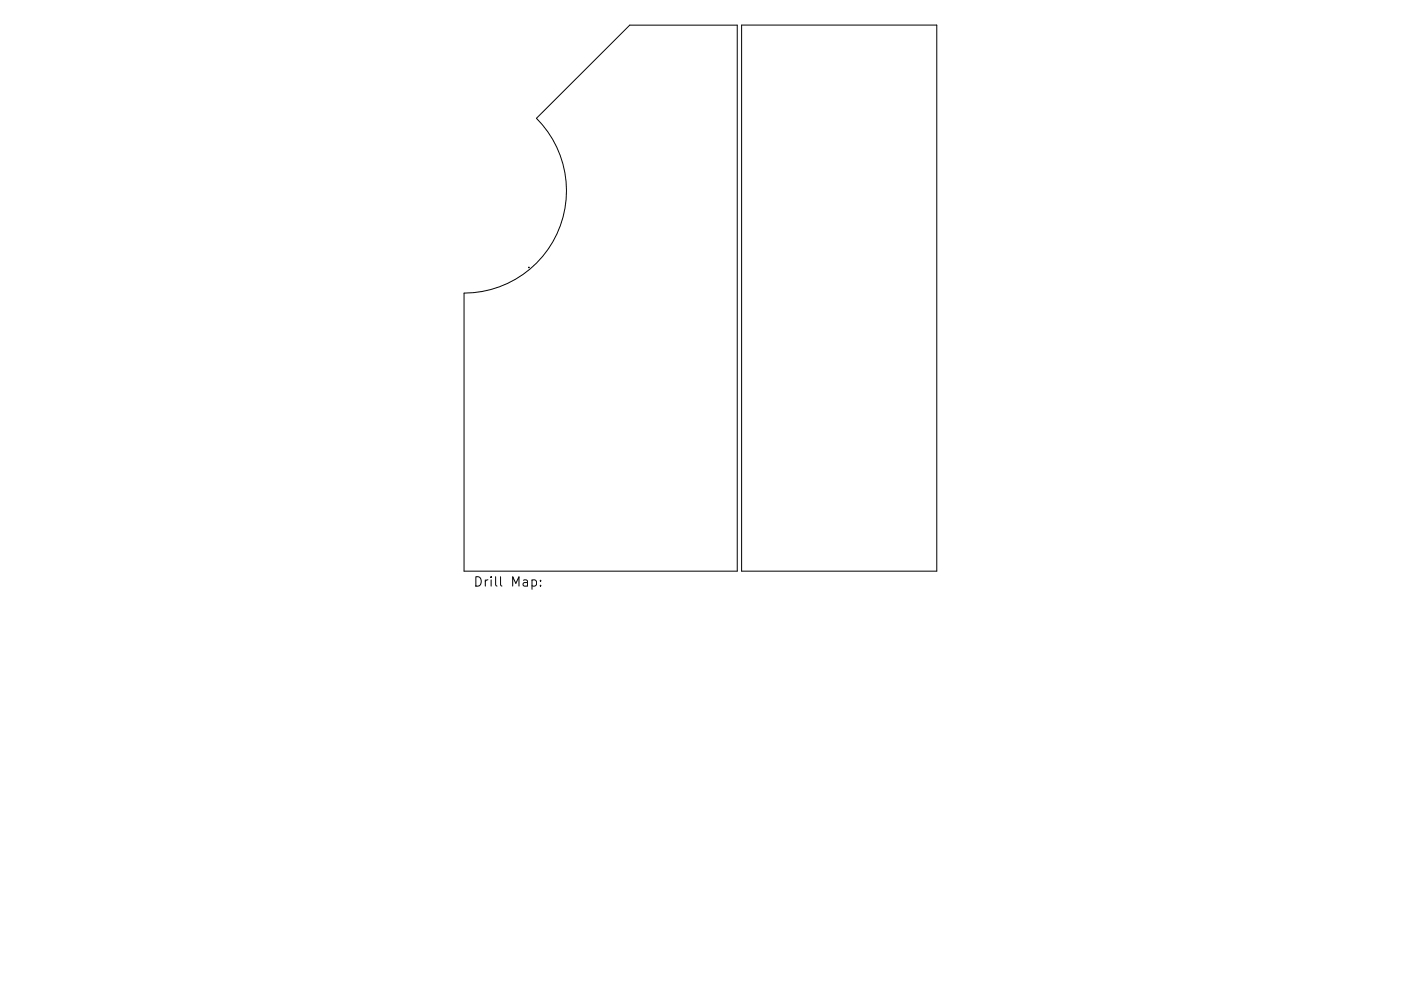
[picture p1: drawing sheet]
<svg xmlns="http://www.w3.org/2000/svg" width="297mm" height="210mm" viewBox="0 0 297 210" stroke-linecap="round" stroke-linejoin="round" font-family="sans-serif">
<defs><g id="words">
<text font-size="2.8" x="100.3" y="124.5">Drill Map:</text>
</g></defs>
<circle cx="112.1" cy="56.7" r=".07" fill="#000" stroke="#000" stroke-width=".21"/>
<path d="M157.2 5.3h41.4v115.9h-41.4zM113.7 25.1l19.8-19.8h22.8v115.9h-57.9v-59a21.7 21.7 0 0 0 20.1-13.4 21.7 21.7 0 0 0-4.8-23.7zM112.8 123.1l.6-.1 .3 .4v.6l-.1 .3h-.8M114.6 124.2v.2M114.6 123.1v.2" fill="none" stroke="#000" stroke-width=".21"/>
<use href="#words"/>
</svg>
